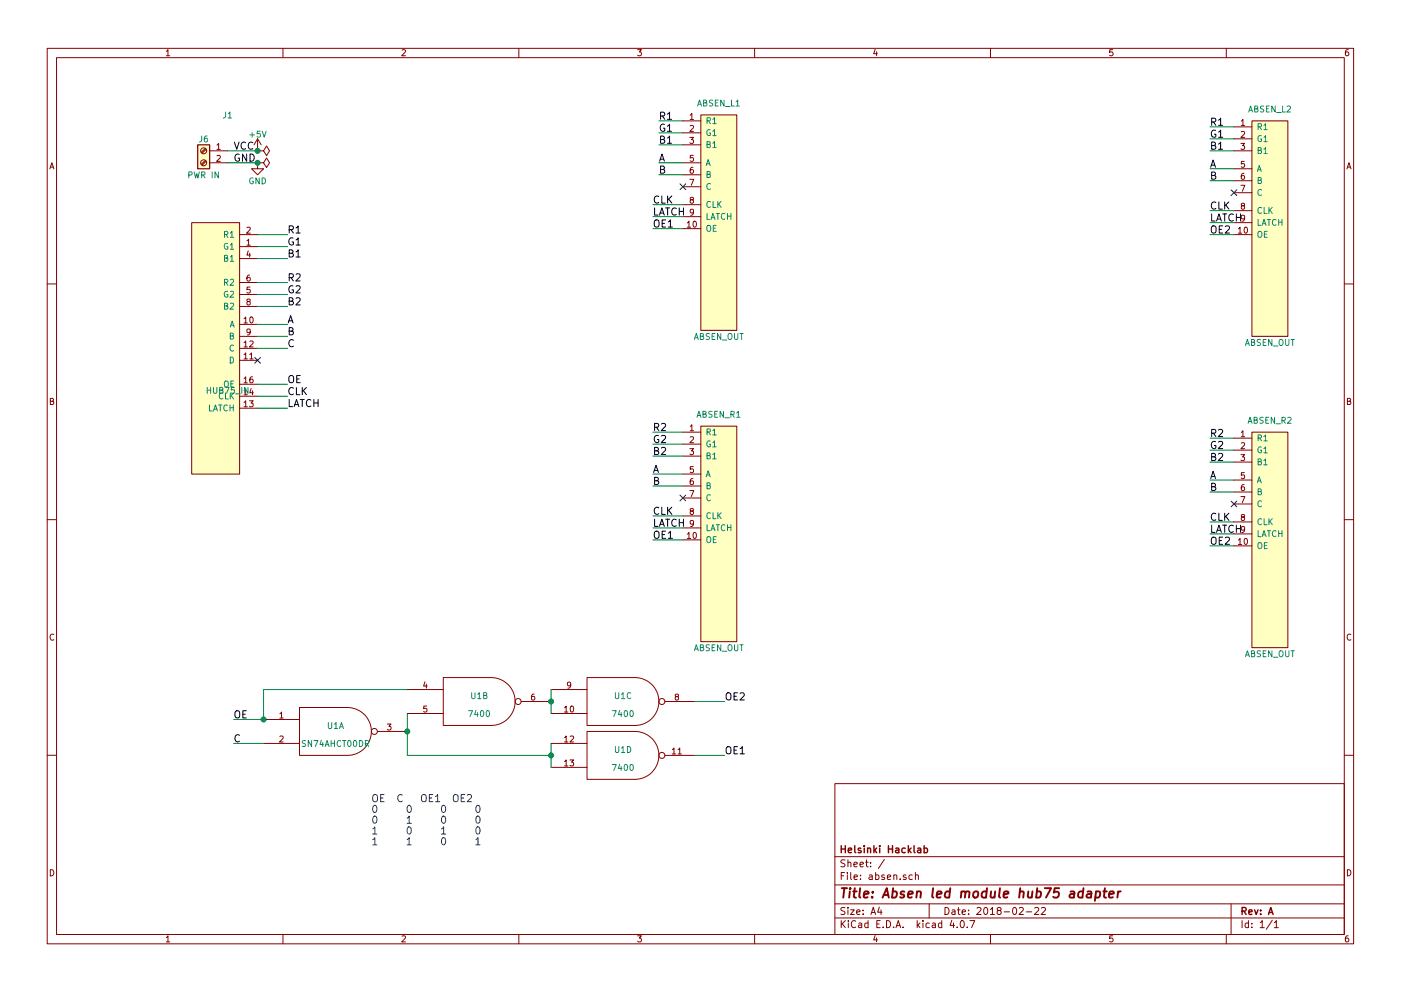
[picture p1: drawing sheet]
<svg xmlns="http://www.w3.org/2000/svg" width="297mm" height="210mm" viewBox="0 0 297 210" stroke-linecap="round" stroke-linejoin="round" font-family="sans-serif">
<g fill="none" stroke="#840000" stroke-width=".21">
<path d="M10 10.3h277v189.9h-277zM12 12.2h273v186.1h-273zM35.3 10.9l.3-.4v1.3M35.3 11.8h.7M60 10.3v1.9M85.2 10.6l.5-.1 .3 .4-.8 .9h.8M110 10.3v1.9M135.2 10.5h.8l-.4 .5 .3 .1 .1 .2-.1 .4-.2 .1-.5-.1M160 10.3v1.9M185.5 10.5l-.3 .9h.8M185.9 11v.8M210 10.3v1.9"/>
<path d="M235.9 10.5h-.6v.6h.6l.1 .5-.3 .2-.4-.1M260 10.3v1.9M285.9 10.5l-.4 .1-.2 .2-.1 .8 .3 .2 .4-.1 .1-.4-.1-.2-.4-.1-.3 .3M10.6 35.8l.4-1.3 .4 1.3M10.7 35.5h.6M43.5 34l-.8 .9M43.5 31.5l-.8 .8M43.7 34.2l-.9 .8M43.7 31.7l-.9 .8M44.4 32h3.9M44.4 34.5h3.9M46 30.8l.4-.4v1.3"/>
<path d="M46 33.1l.5-.1 .2 .3-.8 .9h.8M46 31.7h.7M54.6 34.5v1.3h1.3l-1.3 1.3-1.3-1.3h1.3M54.6 32h.1M54.6 32h1.3l.6-1 .6 1-.6 1-.6-1M54.6 34.5h.1M54.6 34.5h1.3l.6-1 .6 1-.6 1.1-.6-1.1M54.6 29.5l-.8 1.2M54.6 29.5v2.5M54.6 29.5l.8 1.2M144.8 34.5h3.8M144.8 25.6h3.8"/>
<path d="M144.8 28.2h3.8M144.8 30.7h3.8M144.8 37.1h3.8M144.8 39.6h3.8M146.3 29.2h.7l-.4 .4 .4 .1v.6l-.2 .1-.5-.1M146.3 38h.8l-.5 1.3M146.3 24.4l.4-.3v1.2M146.3 26.7l.5-.1 .2 .4-.7 .9h.7M146.3 25.3h.7M146.9 35.5l-.3 .1-.2 .2-.1 .7 .3 .3 .4-.2-.1-.6h-.3l-.3 .2M147 33h-.6l-.1 .5h.7v.6l-.2 .1-.5-.1M148.6 24.4h7.6v45.7h-7.6z"/>
<path d="M261.6 32h3.8M261.6 26.9h3.8M261.6 29.5h3.8M261.6 35.8h3.8M261.6 38.3h3.8M263.1 30.4h.8l-.5 .5 .4 .1v.6l-.1 .1-.6-.1M263.1 39.3h.8l-.5 1.3M263.2 25.7l.3-.4v1.3M263.2 28l.5-.1 .2 .3-.8 1h.8M263.2 26.6h.7M263.8 36.8h-.4l-.2 .3v.7l.2 .2 .4-.1v-.6h-.4l-.2 .2M263.8 34.2h-.6v.6h.6v.6l-.1 .1-.5-.1"/>
<path d="M265.4 25.6h7.6v45.8h-7.6zM285.6 35.8l.4-1.3 .4 1.3M285.7 35.5h.6M40.6 47.2h10.2v53.4h-10.2zM50.8 52.3h3.8M50.8 49.8h3.8M50.8 54.9h3.8M50.8 59.9h3.8M52.3 51.1l.4-.4v1.3M52.3 48.3l.5-.1 .3 .4-.8 .9h.8M52.3 52h.8M52.6 53.2l-.3 .9h.8"/>
<path d="M52.9 58.4h-.3l-.2 .3-.1 .7 .3 .2 .4-.1-.1-.6-.3-.1-.3 .3M52.9 53.7v.9M144.8 43.4h3.8M144.8 46h3.8M144.8 48.5h3.8M145.7 47.3l.4-.4v1.3M145.7 48.2h.7M146.6 42.4l-.3-.2 .1-.2h.6v.3l-.6 .1-.1 .2 .1 .4 .2 .1h.2l.2-.2v-.4l-.2-.1M147 44.9l-.2 .3-.4-.1v-.6l.4-.1 .2 .2v.8l-.3 .3h-.3M147 47l.2-.1a.67 .67 0 0 1 .5 .7 .67 .67 0 0 1-.5 .6l-.3-.5zM261.6 49.8h3.8M261.6 40.9h3.8"/>
<path d="M261.6 44.7h3.8M261.6 47.2h3.8M262.6 48.6l.3-.4v1.3M262.6 49.5h.7M263.4 43.7l-.2-.3v-.2h.6v.3l-.5 .2-.1 .2v.4l.2 .1h.3l.2-.3-.1-.3-.1-.1M263.9 46.2l-.2 .3-.4-.1-.1-.6 .5-.1 .2 .2-.1 .7-.3 .3h-.2M263.9 48.3l.2-.1a.67 .67 0 0 1 .4 .6 .67 .67 0 0 1-.4 .7l-.3-.5zM10 60.2h2M50.8 62.5h3.8M50.8 65h3.8M50.8 71.4h3.8M50.8 68.8h3.8"/>
<path d="M50.8 76.4h3.8M50.8 73.9h3.8M51.7 67.6l.4-.3v1.2M51.7 75.2l.4-.3v1.2M51.7 72.7l.4-.4v1.3M51.7 68.5h.8M51.7 76.1h.8M51.7 73.6h.8M52.6 64l-.3-.3 .2-.2h.5v.3l-.5 .2-.2 .2 .1 .4 .2 .1h.2l.3-.2-.1-.4-.2-.1M53 75.2l.3-.3v1.2M53 72.4l.4-.1 .3 .4-.8 .9h.8M53 76.1h.7"/>
<path d="M53 60.9h-.6l-.1 .6h.7v.5l-.2 .2-.5-.2M53.1 70.3l-.3 .3-.3-.1-.1-.6 .4-.1 .3 .2-.1 .8-.3 .3h-.2M53.1 67.4l.1-.1a.67 .67 0 0 1 .5 .6 .67 .67 0 0 1-.5 .6l-.2-.5zM53.5 80h-.3l-.2 .3v.7l.2 .2 .4-.1-.1-.6-.3-.1-.2 .3M285 60.2h2M10.7 85.1h.5l.1-.5-.6-.1v1.3h.5l.2-.4-.3-.3M50.8 86.6h3.8M50.8 84.1h3.8M50.8 81.5h3.8M51.7 85.4l.4-.4v1.3M51.7 82.8l.4-.3v1.3M51.7 80.3l.4-.3v1.2"/>
<path d="M51.7 86.3h.8M51.7 83.8h.8M51.7 81.2h.8M52.9 85h.8l-.5 .5 .4 .1v.6l-.2 .1-.5-.1M53.2 82.4l-.2 .9h.7M53.5 82.9v.9M144.8 91.7h3.8M144.8 94.2h3.8M144.8 96.8h3.8M146.3 95.2h.7l-.4 .5 .4 .1v.5l-.2 .2-.5-.2M146.3 90.5l.4-.4v1.3M146.3 92.8l.5-.1 .2 .3-.7 .9h.7"/>
<path d="M146.3 91.4h.7M147 99h-.6l-.1 .6h.7v.5l-.2 .2-.5-.2M148.6 90.4h7.6v45.7h-7.6zM261.6 93h3.8M261.6 95.5h3.8M261.6 98h3.8M263.1 96.5h.8l-.5 .4 .4 .1v.6l-.1 .1-.6-.1M263.2 91.7l.3-.3v1.3M263.2 94l.5-.1 .2 .4-.8 .9h.8M263.2 92.7h.7M265.4 91.7h7.6v45.7h-7.6zM285.7 85.1h.5l.1-.5-.6-.1v1.3h.5l.2-.4-.3-.3"/>
<path d="M10 110.3h2M144.8 100.6h3.8M144.8 103.1h3.8M144.8 105.7h3.8M144.8 109.5h3.8M144.8 112h3.8M144.8 114.5h3.8M145.7 113.3l.4-.3v1.2M145.7 114.2h.7M146.3 104.1h.8l-.5 1.3M146.6 108.4l-.3-.2 .1-.2h.6v.3l-.6 .2-.1 .2 .1 .3 .2 .2h.2l.2-.3v-.3l-.2-.2M146.9 101.5l-.3 .1-.2 .2-.1 .8 .3 .2 .4-.1-.1-.6-.3-.1-.3 .3"/>
<path d="M147 111l-.2 .2-.4-.1v-.6l.4-.1 .2 .3v.7l-.3 .3h-.3M147 113.1l.2-.1a.67 .67 0 0 1 .5 .6 .67 .67 0 0 1-.5 .6l-.3-.4zM261.6 101.8h3.8M261.6 104.4h3.8M261.6 106.9h3.8M261.6 110.7h3.8M261.6 113.3h3.8M261.6 115.8h3.8M262.6 114.6l.3-.4v1.3M262.6 115.5h.7M263.1 105.4h.8l-.5 1.2M263.4 109.7l-.2-.2 .1-.3 .5 .1v.3l-.5 .1-.1 .3v.3l.2 .1h.3l.2-.2-.1-.4-.1-.1"/>
<path d="M263.8 102.8l-.4 .1-.2 .2v.7l.2 .3 .4-.1v-.7h-.4l-.2 .2M263.8 100.3h-.6v.6h.6v.5l-.1 .1-.5-.1M263.9 112.2l-.2 .3-.4-.1-.1-.6 .5-.1 .2 .2-.1 .8-.3 .3h-.2M263.9 114.3l.2-.1a.67 .67 0 0 1 .4 .7 .67 .67 0 0 1-.4 .6l-.3-.5zM285 110.3h2M11.4 134.6a.58 .58 0 0 0-.8 .6 .58 .58 0 0 0 .8 .5M286.4 134.6a.58 .58 0 0 0-.8 .6 .58 .58 0 0 0 .8 .5M55.9 152.6h7.6M55.9 157.7h7.6M59.3 151.4l.4-.3v1.2M59.3 156.3l.5-.1 .2 .3-.7 .9h.7M59.3 152.3h.7"/>
<path d="M63.5 150.1h10.2a5.1 5.1 0 0 1 5 5.1 5.1 5.1 0 0 1-5 5.1h-10.2zM80 155.2h6.4M82.1 153.6h.8l-.4 .5 .4 .1v.6l-.2 .1-.6-.1M86.4 146.3h7.6M86.4 151.4h7.6M90.1 144.6l-.3 1h.8M90.4 145.1v.9M90.5 149.8h-.6l-.1 .6h.7v.5l-.2 .2-.5-.2M94 143.8h10.1a5.1 5.1 0 0 1 5.1 5 5.1 5.1 0 0 1-5.1 5.1h-10.1zM110.5 148.8h6.3M113.3 147.3h-.4l-.2 .3v.7l.2 .2 .4-.1v-.6l-.4-.1-.2 .3M116.8 157.7h7.7"/>
<path d="M116.8 146.3h7.7M116.8 151.4h7.7M119.7 150.2l.3-.4v1.3M119.7 156.5l.3-.3v1.2M119.7 151.1h.7M119.7 157.4h.7M120.9 156.3l.5-.1 .2 .3-.8 .9h.8M121 145.3l-.2 .2-.4-.1-.1-.6 .5-.1 .2 .3v.7l-.4 .3h-.2M121 149.9l.2-.1a.67 .67 0 0 1 .4 .6 .67 .67 0 0 1-.4 .7l-.3-.5zM124.5 143.8h10.1a5.1 5.1 0 0 1 5.1 5 5.1 5.1 0 0 1-5.1 5.1h-10.1zM124.5 155.2h10.1a5.1 5.1 0 0 1 5.1 5.1 5.1 5.1 0 0 1-5.1 5h-10.1zM141 148.8h6.3"/>
<path d="M142.5 159l.4-.3v1.3M142.5 160h.8M143.4 147.8l-.2-.2 .1-.3 .5 .1v.3l-.5 .1-.1 .3v.3l.2 .1h.2l.3-.2-.1-.4-.2-.1M143.8 159l.3-.3v1.3M143.8 160h.7M10 160.2h2M116.8 162.8h7.7M119.7 161.6l.3-.4v1.3M119.7 162.5h.7M120.8 161.2h.8l-.4 .5 .4 .1v.6l-.2 .1-.6-.1M141 160.3h6.3M177 166.3h108v32h-108z"/>
<path d="M285 160.2h2M10.7 184.5a.65 .65 0 0 1 .7 .7 .65 .65 0 0 1-.7 .6zM35.3 198.9l.3-.4v1.3M35.3 199.8h.7M60 198.3v1.9M85.2 198.6l.5-.1 .3 .4-.8 .9h.8M110 198.3v1.9M135.2 198.5h.8l-.4 .5 .3 .1 .1 .2-.1 .4-.2 .1-.5-.1M160 198.3v1.9M177 194.8h108M177 191.8h108M177 187.8h108"/>
<path d="M177 181.8h108M178.4 195.3v1.5M178.4 185.8h.5M178.6 196l.6 .8M179.1 185.1h-.7v1.5M179.1 192.6l-.5-.1-.3 .3 .1 .3 .7 .4v.4l-.2 .1-.6-.1M179.1 182.5l-.5-.1-.3 .3 .1 .3 .7 .4v.4l-.2 .1-.6-.1M179.2 195.3l-.8 .9M179.7 185.1v.2M179.7 185.6v1M179.8 192.5v.2M179.8 183.1l.2-.2 .4 .1v.9"/>
<path d="M179.8 182.4v1.5M179.8 193v1M179.9 195.3v.2M179.9 195.8v1M180.3 193h.8l-.8 1h.8M180.4 185.1v1.3l.2 .2M181.1 183.4l.7-.1-.1-.3-.4-.1-.2 .2v.7h.6M181.1 186.1l.7-.1-.1-.3-.4-.1-.2 .2 .1 .7h.5M181.4 195.5a.71 .71 0 0 0-1 .5 .71 .71 0 0 0 .8 .8l.2-.1M181.6 193.5l.7-.1v-.3l-.4-.1-.3 .2 .1 .7h.6M182.1 195.9h.6v.9M182.3 183.4l.8-.1-.1-.3-.4-.1-.3 .2 .1 .7h.6"/>
<path d="M182.4 186.5v.1M182.4 185.7v.1M182.7 196.2l-.7 .3 .2 .3 .5-.1M183 193.9v.1M183 193.1v.1M183.5 182.9h.6M183.7 182.4v1.3l.4 .2M184 195.9l-.4-.1-.3 .3 .1 .6 .2 .1 .4-.1M184 195.3v1.5M184.3 185.7h.6v.9M184.6 183.8v.1M184.6 183v.1"/>
<path d="M184.7 194l.4-1.5 .5 1.5M184.8 193.6h.7M184.9 186l-.7 .3 .3 .3 .4-.1M185.5 198.5l-.3 .9h.8M185.6 185.7l.5-.1 .3 .3-.2 .6h-.6M185.6 185.1v1.5M185.9 199v.8M185.9 196h.5M186.4 192.5l-.3 1h.9M186.6 195.3h-.7v1.5h.7M186.8 193v1M187.2 196.7v.1"/>
<path d="M187.5 185.7l-.4-.1-.2 .2 .1 .2 .5 .2v.3h-.6M187.5 182.3l-1.3 2M188 195.3a.76 .76 0 0 1 .8 .8 .76 .76 0 0 1-.8 .7zM188.1 186.1l.7-.1v-.3l-.4-.1-.3 .2 .1 .7h.6M189.5 196.7v.1M189.5 185.7l.2-.1 .4 .1v.9M189.5 185.6v1M190 196.8l.4-1.5 .6 1.5M190.1 196.4h.7M190.9 186.5v.1M191.5 196.7v.1M192.1 185.7l-.4-.1-.2 .2 .1 .2 .5 .2v.3h-.6"/>
<path d="M193.4 185.7l-.4-.1-.3 .3 .1 .6 .2 .1 .4-.1M194.1 185.7l.2-.1 .4 .1v.9M194.1 185.1v1.5M194.5 195.3v1.5M194.6 196.3l.4 .5M195 195.8l-.5 .6M195.7 195.3v.2M195.7 195.8v1M197 191.8v3M197 195.9l-.4-.1-.3 .3 .1 .6 .2 .1 .4-.1M197.7 195.9h.6v.9M198.3 196.2l-.7 .3 .2 .3 .5-.1"/>
<path d="M199.7 195.9l-.5-.1-.2 .3v.6l.2 .1 .5-.1M199.7 195.3v1.5M200.4 192.5a.76 .76 0 0 1 .8 .8 .76 .76 0 0 1-.8 .7zM201.8 195.2l-.4 1.1h1M201.9 193.1h.5l.1 .9M202.2 195.8v1M202.5 193.4l-.7 .3 .2 .3 .5-.1M202.9 196.7v.1M203 193h.6M203.2 192.5v1.3l.4 .2M203.8 195.4l.1-.1a.8 .8 0 0 1 .6 .8 .8 .8 0 0 1-.6 .7 .97 .97 0 0 1-.1-1.4zM204 193.5l.7-.1-.1-.3-.4-.1-.2 .2 .1 .7h.5"/>
<path d="M205.1 196.7v.1M205.4 193.9v.1M205.4 193.1v.1M205.6 195.3h1.1l-.7 1.5M207.1 192.7l.6-.2 .3 .5-.9 1h.9M208.7 192.7l.2-.2a.8 .8 0 0 1 .5 .8 .8 .8 0 0 1-.5 .7l-.3-.5zM210 193l.4-.5v1.5M210 194h.8M210 198.3v1.9M211.7 193.2l-.3-.3 .1-.2 .2-.2 .4 .1 .2 .2-.1 .2-.5 .2-.3 .3v.2l.3 .3h.3l.3-.3v-.2l-.3-.3M212.9 193.5h1.1M214.8 192.7l.2-.2a.8 .8 0 0 1 .6 .8 .8 .8 0 0 1-.6 .7l-.3-.5z"/>
<path d="M216.1 192.7l.6-.2 .3 .5-1 1h1M217.6 193.5h1.1M219.4 192.7l.6-.2 .2 .5-.9 1h.9M220.8 192.7l.6-.2 .3 .5-1 1h1M235.9 198.5h-.6v.7l.6-.1 .1 .5-.3 .2-.4-.1M260 198.3v1.9M261 191.8v6.5M263.3 195.3v1.5M264.7 195.9l-.4-.1-.3 .3 .1 .6 .2 .1 .4-.1M264.7 195.3v1.5M265.4 196.7v.1M265.4 195.9v.1"/>
<path d="M267.2 195.8l.4-.5v1.5M267.2 196.8h.8M269.7 195.2l-1.2 2M270.2 195.8l.4-.5v1.5M270.2 196.8h.8M285.7 184.5a.65 .65 0 0 1 .7 .7 .65 .65 0 0 1-.7 .6zM285.9 198.5l-.4 .1-.2 .3-.1 .7 .3 .2 .4-.1 .1-.4-.1-.2-.4-.1-.3 .3"/>
<circle cx="43.2" cy="32" r=".63"/>
<circle cx="43.2" cy="34.5" r=".63"/>
<circle cx="79.4" cy="155.2" r=".63"/>
<circle cx="109.9" cy="148.8" r=".63"/>
<circle cx="140.3" cy="148.8" r=".63"/>
<circle cx="140.3" cy="160.3" r=".63"/>
</g>
<g fill="none" stroke="#840000" stroke-width=".3">
<path d="M178.4 179.4v1.5M179.2 179.4v1.5M181.2 179.4v1.3l.2 .2M183.2 179.4v.2M183.2 179.9v1M183.9 179.9v1M185.3 179.4v1.5M185.9 179.9l-.6 .6M186.5 179.4v.2M186.5 179.9v1M188.4 179.4v1.5M189.2 179.4v1.5"/>
<path d="M192.6 179.4v1.5M193.2 179.9l-.6 .6M193.8 179.4v1.3l.2 .2M195.9 179.4v1.5M178.4 180.1h.8M179.9 180.4l.7-.1-.1-.3-.4-.1-.2 .2v.7h.6M182.5 180l-.3-.1-.3 .2 .1 .3 .5 .1v.3h-.6M183.9 180.1l.2-.2 .4 .1 .1 .9M185.4 180.4l.5 .5M188.4 180.1h.8M189.9 180h.6l.1 .9M190.6 180.3l-.7 .3 .2 .3 .5-.1"/>
<path d="M191.9 180l-.4-.1-.3 .3 .1 .6 .2 .1 .4-.1M192.7 180.4l.5 .5M194.6 180h.6v.9M195.2 180.3l-.7 .3 .2 .3 .5-.1M195.9 180l.5-.1 .2 .3-.1 .6h-.6M263.3 193.3l.8-.1 .1-.2-.1-.3-.2-.2h-.6v1.5M263.7 193.3l.5 .7M264.8 193.5l.7-.1-.1-.3-.4-.1-.2 .2v.7h.6M266 193l.3 1 .4-1M267.3 193.9v.1M267.3 193.1v.1M268.9 194l.5-1.5 .5 1.5"/>
<path d="M269.1 193.6h.7"/>
</g>
<g fill="none" stroke="#840000" stroke-width=".41">
<path d="M178.5 188.4h1.1M179 188.4l-.2 2M180.2 189.1l-.2 1.3M180.3 188.4l-.1 .2 .2-.1-.1-.1-.1 .2M180.9 189.1h.7M181.2 188.4l-.2 1.8 .1 .1 .4 .1M182.4 188.4l-.2 1.8 .2 .2M183.2 189.8l.9-.2v-.4l-.6-.1-.3 .3v.9h.7M184.9 190.3v.1M185.1 189.2l-.1 .2-.1-.1 .2-.1-.1 .2M187.1 190.4l.9-2 .4 2M187.4 189.9h.9"/>
<path d="M189.3 189.2l.5-.1 .3 .2-.1 1a.67 .67 0 0 1-.9 0M189.4 188.4l-.3 2M191.7 189.2l-.4-.1-.4 .4 .3 .3 .4 .1 .1 .3-.1 .1h-.8M192.5 189.8l1-.2v-.4l-.6-.1-.3 .3v.9h.7M194.4 189.3l.3-.2 .5 .1-.1 1.2M194.4 189.1l-.1 1.3M197.8 188.4l-.2 1.8 .3 .2M198.6 189.8l1-.2v-.4h-.8l-.2 1 .2 .2 .6-.1M201.4 189.2l-.2-.1a.67 .67 0 0 0-.8 .4v.8l.3 .1 .5-.1M201.5 188.4l-.3 2M203.8 189.3l.3-.2 .5 .1v1.2M203.9 189.1l-.2 1.3"/>
<path d="M204.7 189.4a.52 .52 0 0 1 .8-.2l-.1 1.2M206.5 189.3l.3-.2 .6 .2-.1 .8-.4 .3-.5-.1zM209.2 189.2l-.2-.1a.67 .67 0 0 0-.8 .4v.8l.3 .1 .5-.1M209.3 188.4l-.3 2M210.1 189.1v1.2l.4 .1 .3-.1M211 189.1l-.2 1.3M212 188.4l-.2 1.8 .3 .2M212.8 189.8l1-.2-.1-.4h-.7l-.2 1 .2 .2 .6-.1M216.2 189.3l.3-.2 .5 .1-.1 1.2M216.3 188.4l-.2 2M218 189.1v1.2l.4 .1 .3-.1M218.9 189.1l-.2 1.3"/>
<path d="M219.8 189.2l.6-.1 .3 .2-.2 1a.67 .67 0 0 1-.8 0M219.9 188.4l-.2 2M221.5 188.4h1.4l-1.1 2M224.6 188.4h-1l-.2 1 .3-.2 .7 .1 .1 .3-.2 .7-.2 .1h-.5l-.3-.1M227 189.2h.7v1.2M227.8 189.6l-.7 .1a.4 .4 0 0 0-.3 .3 .4 .4 0 0 0 .2 .4l.7-.1M229.6 189.2l-.2-.1a.67 .67 0 0 0-.8 .4v.8l.3 .1 .6-.1M229.7 188.4l-.2 2M230.6 189.2h.7v1.2M231.4 189.6l-.7 .1a.4 .4 0 0 0-.3 .3 .4 .4 0 0 0 .2 .4l.7-.1M232.4 189.2l.5-.1 .3 .2-.1 1a.67 .67 0 0 1-.9 0M232.4 189.1l-.3 2"/>
<path d="M233.9 189.1h.8M234.3 188.4l-.2 1.8v.1l.4 .1M235.2 189.8l.9-.2v-.4h-.8l-.2 1 .3 .2 .5-.1M237.1 189.1l-.2 1.3M237.6 189.1l-.4 .1-.2 .3"/>
</g>
<g fill="none" stroke="#008484" stroke-width=".21">
<path d="M40 37.1h.6l.1-.5-.7-.1v1.2M41.2 36.5l.3 1.2 .2-.9 .3 .9 .3-1.2M42.7 28.8v1.1l-.4 .2M42.7 37.1h.7v-.5l-.7-.1v1.2M43.1 37.1l.4 .6M43.9 28.8l-.4 .1-.1 .3-.1 .7 .2 .2 .5-.1-.1-.6-.4-.1-.2 .3M45 36.5v1.2M46.3 36.5v1.2l-.7-1.2v1.2M47.8 23.8v1l-.5 .2M48.4 24.1l.3-.3v1.2M48.4 25h.7M53 28.6h.9"/>
<path d="M53.5 28.1v1M53.6 37.8a.59 .59 0 0 0-.7 .6 .59 .59 0 0 0 .7 .5l.1-.5h-.2M55 37.7v1.3l-.7-1.3v1.3M55.2 27.8h-.6l-.1 .6h.7v.6l-.2 .1-.5-.1M55.6 37.7a.64 .64 0 0 1 .7 .7 .64 .64 0 0 1-.7 .6zM55.6 27.8l.4 1.3 .4-1.3M147.9 22.5l.4-1.3 .4 1.3M148 22.1h.6M149.2 21.8l.6-.1v-.4l-.6-.1v1.3h.5l.2-.4-.3-.3M149.7 35.1l.4-1.2 .5 1.2M149.9 34.7h.5M149.9 25.6l.6-.1 .1-.4-.7-.1v1.2"/>
<path d="M149.9 30.6l.6-.1v-.4l-.6-.1v1.3h.5l.2-.4-.3-.3M149.9 37l.6-.1v-.4l-.6-.1v1.3h.5l.2-.5-.3-.2M150.2 25.6l.4 .6M150.6 27.6a.59 .59 0 0 0-.7 .5 .59 .59 0 0 0 .7 .6v-.5h-.2M150.6 39a.56 .56 0 0 0-.7 .6 .56 .56 0 0 0 .7 .5M151.1 21.3h-.6l-.1 .4a.54 .54 0 0 1 .7 .7l-.2 .1-.5-.1M151.1 25.3l.4-.3v1.2M151.1 27.9l.4-.4v1.3M151.1 30.4l.4-.4v1.3M151.1 26.2h.7M151.1 28.8h.7M151.1 31.3h.7"/>
<path d="M151.7 21.8h.4M152.3 21.2h-.6v1.3h.6M153.5 21.2v1.3l-.7-1.3v1.3M153.8 22.6h1M155.1 21.2v1.3h.6M156.1 21.6l.3-.4v1.3M156.1 22.5h.7M264.7 23.8l.5-1.3 .4 1.3M264.9 23.4h.6M266 23.1l.6-.1v-.4l-.6-.1v1.3h.5l.2-.5-.3-.2M266.6 36.4l.4-1.3 .4 1.3M266.7 36h.6"/>
<path d="M266.8 26.9l.6-.1v-.5l-.6-.1v1.3M266.8 31.9l.6-.1v-.4l-.6-.1v1.3h.4l.3-.4-.3-.3M266.8 38.2l.6-.1v-.3l-.6-.1v1.2h.4l.3-.4-.3-.3M267.1 26.9l.4 .6M267.4 28.8a.59 .59 0 0 0-.7 .6 .59 .59 0 0 0 .7 .6l.1-.5h-.3M267.9 22.5h-.6v.5a.54 .54 0 0 1 .6 .6l-.2 .2-.5-.1M268 26.6l.3-.4v1.3M268 29.1l.3-.3v1.2M268 31.7l.3-.4v1.3M268 27.5h.7M268 30h.7M268 32.6h.7"/>
<path d="M268.5 23.1h.4M269.1 22.5h-.6v1.3h.6M270.4 22.5v1.3l-.8-1.3v1.3M270.7 23.9h.9M271.9 22.5v1.3h.6M272.9 22.6l.5-.1 .2 .4-.8 .9h.8M47.6 49.8l.6-.1 .1-.5-.7-.1v1.3M47.6 54.8l.6-.1v-.4l-.6-.1v1.2h.5l.2-.4-.3-.2M47.6 59.9l.6-.1 .1-.4-.7-.1v1.2M47.9 49.8l.4 .6M47.9 59.9l.4 .6M48.3 51.7a.59 .59 0 0 0-.8 .6 .59 .59 0 0 0 .8 .5v-.5h-.2"/>
<path d="M48.8 52l.4-.4v1.3M48.8 49.4l.4-.3v1.3M48.8 54.5l.4-.3v1.2M48.8 59.4l.5-.1 .2 .3-.8 .9h.8M48.8 52.9h.7M48.8 50.4h.7M48.8 55.4h.7M149.9 45.3v1.3h.6M149.9 48l.2-.2 .4 .1 .2 .8a.42 .42 0 0 1-.2 .3 .42 .42 0 0 1-.5 0l-.1-.3zM150.6 42.8a.56 .56 0 0 0-.7 .6 .56 .56 0 0 0 .7 .5M150.7 46.6l.5-1.3 .4 1.3M150.9 46.2h.6"/>
<path d="M151.2 42.7v1.3h.6M151.2 48.4h.5M151.8 47.8h-.6v1.3h.6M151.8 45.3h.8M152.2 42.7v1.3M152.2 45.3v1.3M152.4 43.3l.5 .7M152.9 42.7l-.7 .8M153.7 45.4a.56 .56 0 0 0-.8 .5 .56 .56 0 0 0 .8 .5M154.3 45.3v1.3M154.3 45.9h.7M155 45.3v1.3"/>
<path d="M266.8 46.6v1.2h.6M266.8 49.3l.2-.2h.4l.1 .8a.42 .42 0 0 1-.2 .4 .42 .42 0 0 1-.4 0l-.2-.4zM267.5 40.3a.56 .56 0 0 0-.8 .5 .56 .56 0 0 0 .8 .5M267.5 44.1a.56 .56 0 0 0-.8 .5 .56 .56 0 0 0 .8 .6M267.6 47.8l.4-1.2 .4 1.2M267.7 47.4h.6M268 44v1.3h.6M268.1 49.7h.4M268.7 49.1h-.6v1.3h.6M268.7 46.6h.7M269 44v1.3M269 46.6v1.2"/>
<path d="M269.2 44.5l.5 .8M269.7 44l-.7 .7M270.5 46.7a.56 .56 0 0 0-.7 .5 .56 .56 0 0 0 .7 .5M271.1 46.6v1.2M271.1 47.1h.7M271.8 46.6v1.2M47.6 64.9l.6-.1v-.4l-.6-.1v1.3h.5l.2-.4-.3-.3M48.3 61.8a.59 .59 0 0 0-.8 .6 .59 .59 0 0 0 .8 .6v-.5h-.2M48.8 61.9l.5-.1 .2 .3-.8 1h.8M48.8 64.4l.5-.1 .2 .4-.8 .9h.8M48.8 71.3l.6-.1v-.4l-.6-.1v1.3h.5l.2-.5-.2-.2M48.8 69.4l.4-1.3 .5 1.3"/>
<path d="M48.8 75.8a.64 .64 0 0 1 .7 .6 .64 .64 0 0 1-.7 .6zM48.9 69h.6M49.5 73.3a.56 .56 0 0 0-.7 .5 .56 .56 0 0 0 .7 .6M147.2 72l.4-1.2 .5 1.2M147.3 71.6h.6M148.5 71.3l.6-.1v-.3l-.6-.1v1.2h.5l.2-.4-.3-.3M150.4 70.8h-.6v.4a.54 .54 0 0 1 .6 .7l-.2 .1h-.5M151 71.3h.4M151.6 70.8h-.6v1.2h.6M152.8 70.8v1.2l-.7-1.2v1.2M153.1 72.1h1M154.4 70.9l.2-.1h.4l.2 .8a.42 .42 0 0 1-.2 .4 .42 .42 0 0 1-.5 0l-.1-.4z"/>
<path d="M155.7 70.8v1l.3 .2h.2l.2-.2v-1M156.9 70.8h.7M157.2 70.8v1.2M264.1 73.3l.4-1.3 .4 1.3M264.2 72.9h.6M265.3 72.6l.6-.1v-.4l-.6-.1v1.3h.5l.2-.4-.2-.3M267.3 72.1h-.7v.4a.54 .54 0 0 1 .6 .7l-.2 .1-.5-.1M267.8 72.6h.4M268.4 72h-.6v1.3h.6M269.7 72v1.3l-.7-1.3v1.3M270 73.4h.9M271.2 72.2l.3-.2 .4 .1 .1 .8a.42 .42 0 0 1-.2 .3 .42 .42 0 0 1-.4 0l-.2-.3z"/>
<path d="M272.6 72v1l.2 .3h.2l.3-.3v-1M273.7 72h.7M274.1 72v1.3M43.9 82.2v1.3M43.9 82.8h.8M44.4 85.9v1.3h.6M44.7 82.2v1.3M45.3 87.2l.4-1.3 .4 1.3M45.3 82.2v1l.2 .3h.2l.3-.3v-1M45.4 86.8h.6M46.4 85.9h.7M46.6 82.8l.6-.1v-.4l-.6-.1v1.3h.5l.2-.5-.3-.2"/>
<path d="M46.7 85.9v1.3M47.2 83.5a.56 .56 0 0 0-.7 .5 .56 .56 0 0 0 .7 .5M47.6 81l.3-.2 .3 .1 .2 .8a.42 .42 0 0 1-.2 .4 .42 .42 0 0 1-.4-.1l-.2-.3zM47.7 82.2h.9l-.6 1.3M47.8 83.4v1.3h.6M48.2 86a.56 .56 0 0 0-.8 .5 .56 .56 0 0 0 .8 .6M48.8 85.9v1.3M48.8 86.5h.7M48.8 83.4v1.3M48.9 81.4h.5M49 83.9l.5 .8M49.5 85.9v1.3"/>
<path d="M49.5 83.4l-.7 .7M49.6 80.8h-.7v1.3h.7M49.7 82.2h-.6l-.1 .6h.7v.5l-.2 .2-.5-.2M50 83.6h1M51.3 82.2v1.3M52.6 82.2v1.3l-.7-1.3v1.3M147.8 88.5l.4-1.2 .4 1.2M147.9 88.2h.6M149 87.9l.7-.1v-.4l-.7-.1v1.2h.5l.3-.4-.3-.2M149.9 91.7l.6-.1 .1-.5-.7-.1v1.3M149.9 96.7l.6-.1v-.4l-.6-.1v1.3h.5l.2-.5-.3-.2M150.2 91.7l.4 .6"/>
<path d="M150.6 93.6a.59 .59 0 0 0-.7 .6 .59 .59 0 0 0 .7 .5v-.4h-.2M151 87.3h-.6l-.1 .5a.54 .54 0 0 1 .6 .6l-.2 .1h-.4M151.1 91.4l.4-.4v1.3M151.1 93.9l.4-.4v1.3M151.1 96.4l.4-.3v1.3M151.1 92.3h.7M151.1 94.8h.7M151.1 97.4h.7M151.5 87.9h.5M152.1 87.3h-.6v1.2h.6M153.4 87.3v1.2l-.7-1.2v1.2M153.7 88.6h1"/>
<path d="M155 87.9h.6v-.5l-.6-.1v1.2M155.3 87.9l.4 .6M156.2 87.6l.3-.3v1.2M156.2 88.5h.7M264.6 89.8l.4-1.3 .5 1.3M264.7 89.4h.6M265.9 89.1l.6-.1v-.4l-.6-.1v1.3h.5l.2-.4-.3-.3M266.8 92.9h.6v-.5l-.6-.1v1.2M266.8 97.9l.6-.1v-.3l-.6-.1v1.2h.4l.3-.4-.3-.3M267.1 92.9l.4 .6M267.4 94.9a.59 .59 0 0 0-.7 .5 .59 .59 0 0 0 .7 .6l.1-.5h-.3M267.8 88.6h-.6v.4a.54 .54 0 0 1 .6 .7l-.2 .1-.5-.1"/>
<path d="M268 92.6l.3-.3v1.2M268 95.2l.3-.4v1.3M268 97.7l.3-.3v1.2M268 93.5h.7M268 96.1h.7M268 98.6h.7M268.4 89.1h.4M269 88.5h-.6v1.3h.6M270.2 88.5v1.3l-.7-1.3v1.3M270.5 89.9h1M271.8 89.2l.6-.1 .1-.5-.7-.1v1.3M272.1 89.2l.4 .6"/>
<path d="M273 88.6l.5-.1 .2 .4-.8 .9h.8M149.7 101.2l.4-1.3 .5 1.3M149.9 100.8h.5M149.9 103l.6-.1v-.4l-.6-.1v1.3h.5l.2-.4-.3-.3M149.9 111.3v1.3h.6M149.9 114l.2-.1h.4l.2 .8a.42 .42 0 0 1-.2 .4 .42 .42 0 0 1-.5 0l-.1-.4zM150.6 105.1a.56 .56 0 0 0-.7 .5 .56 .56 0 0 0 .7 .5M150.6 108.9a.56 .56 0 0 0-.7 .5 .56 .56 0 0 0 .7 .5M150.7 112.6l.5-1.3 .4 1.3M150.9 112.2h.6M151.2 108.8v1.3h.6M151.2 114.4h.5"/>
<path d="M151.8 113.9h-.6v1.2h.6M151.8 111.3h.8M152.2 108.8v1.3M152.2 111.3v1.3M152.4 109.3l.5 .8M152.9 108.8l-.7 .7M153.7 111.4a.56 .56 0 0 0-.8 .5 .56 .56 0 0 0 .8 .6M154.3 111.3v1.3M154.3 111.9h.7M155 111.3v1.3M266.6 102.4l.4-1.2 .4 1.2M266.7 102.1h.6"/>
<path d="M266.8 104.3l.6-.1v-.4l-.6-.1v1.3h.4l.3-.5-.3-.2M266.8 112.6v1.3h.6M266.8 115.3l.2-.2 .4 .1 .1 .8a.42 .42 0 0 1-.2 .4 .42 .42 0 0 1-.4-.1l-.2-.3zM267.5 106.3a.56 .56 0 0 0-.8 .6 .56 .56 0 0 0 .8 .5M267.5 110.2a.56 .56 0 0 0-.8 .5 .56 .56 0 0 0 .8 .5M267.6 113.9l.4-1.3 .4 1.3M267.7 113.5h.6M268 110.1v1.2h.6M268.1 115.7h.4M268.7 115.1h-.6v1.3h.6M268.7 112.6h.7M269 110.1v1.2"/>
<path d="M269 112.6v1.3M269.2 110.6l.5 .7M269.7 110.1l-.7 .7M270.5 112.7a.56 .56 0 0 0-.7 .5 .56 .56 0 0 0 .7 .5M271.1 112.6v1.3M271.1 113.2h.7M271.8 112.6v1.3M147.2 138.1l.4-1.3 .5 1.3M147.3 137.7h.6M148.5 137.4l.6-.1v-.4l-.6-.1v1.3h.5l.2-.5-.3-.2M150.4 136.8h-.6v.5a.54 .54 0 0 1 .6 .6l-.2 .2-.5-.1M151 137.4h.4"/>
<path d="M151.6 136.8h-.6v1.3h.6M152.8 136.8v1.3l-.7-1.3v1.3M153.1 138.2h1M154.4 137l.2-.2h.4l.2 .8a.42 .42 0 0 1-.2 .4 .42 .42 0 0 1-.5 0l-.1-.4zM155.7 136.8v1l.3 .3h.2l.2-.3v-1M156.9 136.8h.7M157.2 136.8v1.3M264.1 139.3l.4-1.2 .4 1.2M264.2 139h.6M265.3 138.7l.6-.1v-.4l-.6-.1v1.2h.5l.2-.4-.2-.2M267.3 138.1h-.7v.5a.54 .54 0 0 1 .6 .6l-.2 .1h-.5M267.8 138.7h.4"/>
<path d="M268.4 138.1h-.6v1.2h.6M269.7 138.1v1.2l-.7-1.2v1.2M270 139.4h.9M271.2 138.2l.3-.1h.4l.1 .8a.42 .42 0 0 1-.2 .4 .42 .42 0 0 1-.4 0l-.2-.4zM272.6 138.1v1l.2 .2h.2l.3-.2v-1M273.7 138.1h.7M274.1 138.1v1.2M64.8 157.2h-.6l-.1 .4a.54 .54 0 0 1 .6 .7l-.1 .1-.5-.1M66.1 157.1v1.3l-.7-1.3v1.3M66.5 157.1h.9l-.5 1.3M68.1 157l-.3 1h.8M68.4 157.5v.9"/>
<path d="M68.9 158.4l.4-1.3 .5 1.3M69.1 158h.5M69.6 153.3v1l.2 .3h.3l.2-.3v-1M70.2 157.1v1.3M70.2 157.7h.7M70.9 153.7l.3-.4v1.3M70.9 154.6h.7M70.9 157.1v1.3M72 154.6l.4-1.3 .4 1.3M72.1 154.2h.6M72.2 157.2a.56 .56 0 0 0-.7 .5 .56 .56 0 0 0 .7 .6M72.6 157.1h.7"/>
<path d="M73 157.1v1.3M73.8 157.2l.2-.1a.67 .67 0 0 1 .4 .7 .67 .67 0 0 1-.4 .6l-.3-.5zM75 157.2l.2-.1a.67 .67 0 0 1 .5 .7 .67 .67 0 0 1-.5 .6l-.3-.5zM76.2 157.1a.64 .64 0 0 1 .7 .7 .64 .64 0 0 1-.7 .6zM77.5 157.8l.6-.1v-.5l-.6-.1v1.3M77.8 157.8l.4 .6M99.3 150.8h.9l-.6 1.2M100 147v1l.2 .2h.3l.2-.2v-1M100.9 150.7l-.3 .9h.8M101.2 151.2v.8M101.3 147.3l.3-.3v1.2M101.3 148.2h.7"/>
<path d="M102 150.9l.1-.1a.67 .67 0 0 1 .5 .6 .67 .67 0 0 1-.5 .6l-.2-.4zM102.5 147.5l.6-.1v-.3l-.6-.1v1.2h.5l.3-.4-.3-.3M103.2 150.9l.2-.1a.67 .67 0 0 1 .4 .6 .67 .67 0 0 1-.4 .6l-.3-.4zM129.8 150.8h.9l-.6 1.2M130.5 147v1l.2 .2h.3l.2-.2v-1M130.5 158.4v1l.2 .3h.3l.2-.3v-1M131.4 150.7l-.3 .9h.8M131.7 151.2v.8M131.7 147.3l.4-.3v1.2M131.7 158.7l.4-.3v1.3M131.7 148.2h.8M131.7 159.7h.8"/>
<path d="M132.4 150.9l.2-.1a.67 .67 0 0 1 .5 .6 .67 .67 0 0 1-.5 .6l-.3-.4zM133 158.4a.64 .64 0 0 1 .7 .6 .64 .64 0 0 1-.7 .7zM133.7 150.9l.1-.1a.67 .67 0 0 1 .5 .6 .67 .67 0 0 1-.5 .6l-.2-.4zM133.7 147.1a.56 .56 0 0 0-.7 .5 .56 .56 0 0 0 .7 .5M129.8 162.2h.9l-.6 1.3M131.4 162.1l-.3 .9h.8M131.7 162.6v.9M132.4 162.3l.2-.1a.67 .67 0 0 1 .5 .6 .67 .67 0 0 1-.5 .7l-.3-.5zM133.7 162.3l.1-.1a.67 .67 0 0 1 .5 .6 .67 .67 0 0 1-.5 .7l-.2-.5z"/>
</g>
<g fill="#ffffc2" stroke="#ffffc2" stroke-width=".21">
<path d="M41.9 30.7h2.5v5.1h-2.5z"/>
<path d="M40.6 47.2h10.2v53.4h-10.2z"/>
<path d="M148.6 24.4h7.6v45.7h-7.6z"/>
<path d="M265.4 25.6h7.6v45.8h-7.6z"/>
<path d="M148.6 90.4h7.6v45.7h-7.6z"/>
<path d="M265.4 91.7h7.6v45.7h-7.6z"/>
</g>
<path d="M41.9 30.7h2.5v5.1h-2.5z" fill="none" stroke="#840000" stroke-width=".25"/>
<g fill="none" stroke="#000" stroke-width=".21">
<path d="M49.7 30.1l.5 1.6 .5-1.6M50.7 32.8a.71 .71 0 0 0-.9 .6 .71 .71 0 0 0 .9 .7l.1-.6h-.3M52.1 30.3a.72 .72 0 0 0-1.1 .5 .72 .72 0 0 0 .8 .9l.3-.2M52.3 32.7v1.5l-.9-1.5v1.5M53 32.7a.77 .77 0 0 1 .9 .7 .77 .77 0 0 1-.9 .8zM53.6 30.3a.72 .72 0 0 0-1 .5 .72 .72 0 0 0 .7 .9l.3-.2M139.9 34.2l.5-1.5 .5 1.5M140 33.8h.7M140.1 24.6l.7-.1 .1-.2v-.4l-.3-.1h-.5v1.5M140.1 29.6l.6-.1 .2-.2-.1-.3-.7-.1v1.5h.5l.3-.3v-.2l-.3-.3M140.1 36l.6-.1 .2-.2-.1-.3-.7-.2v1.5h.5l.3-.1v-.4l-.3-.2M140.4 24.6l.5 .7"/>
<path d="M140.9 26.4a.71 .71 0 0 0-.9 .7 .71 .71 0 0 0 .9 .7v-.6h-.3M141.5 24.2l.5-.4v1.5M141.5 26.8l.5-.5v1.6M141.5 29.3l.5-.4v1.5M141.5 25.3h.9M141.5 27.9h.9M141.5 30.4h.9M256.7 35.5l.5-1.5 .5 1.5M256.8 35h.8M256.9 25.9l.7-.1 .2-.2-.1-.4-.2-.1h-.6v1.5M256.9 30.9l.7-.1 .1-.2-.1-.3-.7-.2v1.6h.6l.2-.2 .1-.3-.4-.3M256.9 37.2h.7l.1-.3-.1-.3-.7-.1v1.5h.6l.2-.1 .1-.4-.4-.3"/>
<path d="M257.3 25.9l.5 .7M257.7 27.7a.71 .71 0 0 0-.9 .7 .71 .71 0 0 0 .9 .7l.1-.6h-.3M258.3 25.5l.5-.4v1.5M258.3 28l.5-.4v1.5M258.3 30.6l.5-.5v1.6M258.3 26.6h.9M258.3 29.1h.9M258.3 31.7h.9M61.3 48.7h.8l.1-.3-.1-.3-.2-.2h-.6v1.5M61.3 53.7h.7l.1-.3v-.2l-.8-.2v1.5h.6l.2-.1 .1-.4-.4-.3M61.3 58.9l.8-.1 .1-.2-.1-.4-.2-.1h-.6v1.5M61.7 48.7l.5 .7"/>
<path d="M61.7 58.9l.5 .7M62.1 50.5a.71 .71 0 0 0-.9 .7 .71 .71 0 0 0 .9 .7l.1-.6h-.3M62.8 48.4l.4-.5v1.5M62.8 50.9l.4-.4v1.5M62.8 53.4l.4-.4v1.5M62.8 58.2l.5-.1 .4 .4-1 1.1h1M62.8 49.4h.9M62.8 52h.9M62.8 54.5h.9M138.8 44.1v1.5h.7M138.8 46.9a.5 .5 0 0 1 .6-.2 .5 .5 0 0 1 .3 .5v.8l-.3 .2a.53 .53 0 0 1-.7-.5zM139.7 41.7a.72 .72 0 0 0-1.1 .5 .72 .72 0 0 0 .8 .9l.3-.2"/>
<path d="M139.8 45.6l.5-1.5 .5 1.5M140 45.2h.7M140.3 41.6v1.5h.7M140.4 47.4h.5M141.1 46.7h-.7v1.5h.7M141.1 44.1h.9M141.6 41.6v1.5M141.6 44.1v1.5M141.7 47.1l.4-.4v1.5M141.7 48.2h.9M141.8 42.2l.6 .9M142.4 41.6l-.8 .8"/>
<path d="M143.4 44.3a.72 .72 0 0 0-1 .5 .72 .72 0 0 0 .7 .8l.3-.1M144 44.1v1.5M144 44.9h.9M144.9 44.1v1.5M256.9 45.4v1.5h.7M256.9 48.2a.5 .5 0 0 1 .6-.3 .5 .5 0 0 1 .3 .5v.8l-.3 .2a.53 .53 0 0 1-.7-.5zM257.8 43a.72 .72 0 0 0-1 .5 .72 .72 0 0 0 .7 .9l.3-.2M257.9 46.9l.5-1.5 .6 1.5M258.1 46.5h.7M258.4 42.8v1.6h.8M258.5 48.7h.5M259.2 47.9h-.7v1.5h.7"/>
<path d="M259.2 45.4h.9M259.7 42.8v1.6M259.7 45.4v1.5M259.8 48.1l.6-.2 .3 .5-1 1h1M259.9 43.5l.7 .9M260.6 42.8l-.9 .9M261.5 45.5a.72 .72 0 0 0-1 .5 .72 .72 0 0 0 .7 .9l.3-.1M262.1 45.4v1.5M262.1 46.1h.9M263 45.4v1.5M61.1 68.5l.5-1.5 .5 1.5M61.2 68.1h.8"/>
<path d="M61.3 70.3l.7-.1 .1-.3v-.2l-.8-.2v1.5h.6l.3-.2v-.3l-.4-.2M61.3 79.9a.5 .5 0 0 1 .6-.2 .5 .5 0 0 1 .4 .5l-.1 .8-.3 .2a.53 .53 0 0 1-.7-.5zM61.3 63.9l.7-.1 .1-.2v-.3l-.8-.1v1.5h.6l.3-.3v-.2l-.4-.3M62.1 60.7a.71 .71 0 0 0-.9 .7 .71 .71 0 0 0 .9 .7l.1-.6h-.3M62.2 72.2a.72 .72 0 0 0-1 .5 .72 .72 0 0 0 .7 .9l.3-.2M62.8 60.8l.5-.2 .4 .5-1 1h1M62.8 63.3l.5-.1 .4 .4-1 1.1h1M63.7 79.7h-.8v1.5h.8M61.3 84.8v1.5h.8M62.2 82.4a.72 .72 0 0 0-1 .5 .72 .72 0 0 0 .7 .8l.3-.1M62.4 86.3l.5-1.5 .5 1.5M62.5 85.8h.7"/>
<path d="M62.8 82.2v1.5h.8M62.9 80.4h.5M63.7 84.8h.8M64.1 82.2v1.5M64.1 84.8v1.5M64.3 82.9l.7 .8M65 82.2l-.9 .9M65.9 84.9a.72 .72 0 0 0-1 .5 .72 .72 0 0 0 .7 .9l.3-.2M66.5 84.8v1.5M66.5 85.5h.9M67.4 84.8v1.5M138.7 99.8h.7"/>
<path d="M138.8 90.6h.7l.2-.3-.1-.3-.2-.2h-.6v1.6M138.8 95.7l.6-.1 .2-.3-.1-.2-.7-.2v1.5h.6l.2-.1 .1-.4-.4-.2M139.2 90.6l.5 .8M139.6 92.5a.71 .71 0 0 0-.9 .6 .71 .71 0 0 0 .9 .7l.1-.6h-.3M140.2 90l.6-.2 .3 .5-.9 1.1h.9M140.2 92.5l.6-.1 .3 .4-.9 1.1h.9M140.2 95.1l.6-.2 .3 .4-.9 1.1h.9M256.9 91.9l.7-.1 .2-.2-.1-.3-.2-.2h-.6v1.5M256.9 96.9l.7-.1 .1-.2-.1-.3-.7-.1v1.5h.6l.2-.1 .1-.4-.4-.3M257.3 91.9l.5 .7M257.7 93.7a.71 .71 0 0 0-.9 .7 .71 .71 0 0 0 .9 .7l.1-.6h-.3M258.3 91.3l.6-.2 .3 .4-.9 1.1h.9"/>
<path d="M258.3 93.8l.6-.2 .3 .5-.9 1.1h.9M258.3 96.3l.6-.1 .3 .4-.9 1.1h.9M138.6 100.2l.5-1.5 .5 1.5M138.8 102l.6-.1 .2-.2-.1-.3-.7-.1v1.5h.6l.2-.2 .1-.3-.4-.3M138.8 110.2v1.5h.7M138.8 112.9a.5 .5 0 0 1 .6-.2 .5 .5 0 0 1 .3 .5v.8l-.3 .2a.53 .53 0 0 1-.7-.5zM139.7 107.8a.72 .72 0 0 0-1.1 .5 .72 .72 0 0 0 .8 .8l.3-.1M139.8 111.7l.5-1.5 .5 1.5M140 111.2h.7M140.3 107.6v1.5h.7M140.4 113.4h.5M141.1 112.7h-.7v1.5h.7"/>
<path d="M141.1 110.2h.9M141.6 107.6v1.5M141.6 110.2v1.5M141.7 113.1l.4-.4v1.5M141.7 114.2h.9M141.8 108.3l.6 .8M142.4 107.6l-.8 .9M143.4 110.3a.72 .72 0 0 0-1 .5 .72 .72 0 0 0 .7 .9l.3-.2M144 110.2v1.5M144 110.9h.9M144.9 110.2v1.5M256.7 101.5l.5-1.5 .5 1.5"/>
<path d="M256.8 101.1h.8M256.9 103.3l.7-.1 .1-.2-.1-.3-.7-.2v1.6h.6l.2-.2 .1-.3-.4-.3M256.9 111.4v1.5h.7M256.9 114.2a.5 .5 0 0 1 .6-.2 .5 .5 0 0 1 .3 .5v.8l-.3 .2a.53 .53 0 0 1-.7-.5zM257.8 109a.72 .72 0 0 0-1 .5 .72 .72 0 0 0 .7 .9l.3-.1M257.9 112.9l.5-1.5 .6 1.5M258.1 112.5h.7M258.4 108.9v1.5h.8M258.5 114.7h.5M259.2 114h-.7v1.5h.7M259.2 111.4h.9M259.7 108.9v1.5"/>
<path d="M259.7 111.4v1.5M259.8 114.1l.6-.1 .3 .4-1 1.1h1M259.9 109.5l.7 .9M260.6 108.9l-.9 .8M261.5 111.6a.72 .72 0 0 0-1 .5 .72 .72 0 0 0 .7 .8l.3-.1M262.1 111.4v1.5M262.1 112.2h.9M263 111.4v1.5M50 150.9a.5 .5 0 0 1 .6-.1 .5 .5 0 0 1 .2 .5v.8l-.3 .2a.53 .53 0 0 1-.7-.5v-.5zM50.8 156a.72 .72 0 0 0-1.1 .5 .72 .72 0 0 0 .8 .9l.3-.2M51.5 151.5h.5M52.2 150.8h-.7v1.5h.7"/>
<path d="M154 158.6a.5 .5 0 0 1 .6-.2 .5 .5 0 0 1 .4 .5l-.1 .8-.3 .2a.53 .53 0 0 1-.7-.5zM154 147.2a.5 .5 0 0 1 .6-.2 .5 .5 0 0 1 .4 .5l-.1 .8-.3 .2a.53 .53 0 0 1-.7-.5zM155.6 159.2h.5M155.6 147.7h.5M156.4 158.4h-.8v1.5h.8M156.4 147h-.8v1.5h.8M156.9 158.8l.5-.4v1.5M156.9 147.1l.6-.1 .3 .4-.9 1.1h.9M156.9 159.9h.9"/>
</g>
<g fill="#008400" stroke="#008400" stroke-width=".25">
<circle cx="54.6" cy="32" r=".51"/>
<circle cx="54.6" cy="34.5" r=".51"/>
<circle cx="55.9" cy="152.6" r=".51"/>
<circle cx="86.4" cy="155.2" r=".51"/>
<circle cx="116.8" cy="148.8" r=".51"/>
<circle cx="116.8" cy="160.3" r=".51"/>
</g>
<g fill="none" stroke="#008400" stroke-width=".21">
<path d="M48.3 32h6.3M48.3 34.5h6.3M139.7 34.5h5.1M139.7 25.6h5.1M139.7 28.2h5.1M139.7 30.7h5.1M139.7 37.1h5.1M256.5 32h5.1M256.5 26.9h5.1M256.5 29.5h5.1M256.5 35.8h5.1M256.5 38.3h5.1"/>
<path d="M54.6 59.9h6.4M54.6 54.9h6.4M54.6 52.3h6.4M54.6 49.8h6.4M138.4 43.4h6.4M138.4 46h6.4M138.4 48.5h6.4M256.5 49.8h5.1M256.5 44.7h5.1M256.5 47.2h5.1M54.6 68.8h6.4M54.6 71.4h6.4"/>
<path d="M54.6 73.9h6.4M54.6 65h6.4M54.6 62.5h6.4M54.6 81.5h6.4M54.6 84.1h6.4M54.6 86.6h6.4M138.4 91.7h6.4M138.4 94.2h6.4M138.4 96.8h6.4M256.5 93h5.1M256.5 95.5h5.1M256.5 98h5.1"/>
<path d="M138.4 100.6h6.4M138.4 103.1h6.4M138.4 109.5h6.4M138.4 112h6.4M138.4 114.5h6.4M256.5 101.8h5.1M256.5 104.4h5.1M256.5 110.7h5.1M256.5 113.3h5.1M256.5 115.8h5.1M49.5 157.7h6.4M86.4 146.3h-30.5v6.3h-6.4"/>
<path d="M86.4 151.4v8.9h30.4M116.8 146.3v5.1M116.8 157.7v5.1M147.3 148.8h6.4M147.3 160.3h6.4"/>
</g>
<path d="M144.2 39l1.2 1.2M145.4 39l-1.2 1.2M261 40.3l1.2 1.2M262.2 40.3l-1.2 1.2M54 75.8l1.2 1.3M55.2 75.8l-1.2 1.3M144.2 105l1.2 1.3M145.4 105l-1.2 1.3M261 106.3l1.2 1.2M262.2 106.3l-1.2 1.2" fill="none" stroke="#000084" stroke-width=".21"/>
<g fill="none" stroke="#0000c2" stroke-width=".21">
<path d="M79 175.9l.5-.5v1.6M79 178.1l.5-.4v1.5M79 177h.9M79 179.2h.9M79.2 168.7a.5 .5 0 0 1 .6-.1 .5 .5 0 0 1 .2 .5v.8l-.3 .2a.53 .53 0 0 1-.7-.5v-.5zM79.2 170.9h.2a.81 .81 0 0 1 .5 .7 .81 .81 0 0 1-.5 .8 .98 .98 0 0 1-.2-1.5zM79.2 173.2l.2-.1a.81 .81 0 0 1 .5 .8 .81 .81 0 0 1-.5 .8 .98 .98 0 0 1-.2-1.5zM80.7 169.3h.5M81.4 168.6h-.7v1.5h.7M85.3 168.7a.72 .72 0 0 0-1 .5 .72 .72 0 0 0 .7 .9l.3-.2M86.3 173.6l.5-.5v1.6M86.3 178.1l.5-.4v1.5"/>
<path d="M86.3 174.7h.9M86.3 179.2h.9M86.5 171l.2-.1a.81 .81 0 0 1 .5 .7 .81 .81 0 0 1-.5 .8l-.2-.2-.2-.4zM86.5 175.6l.2-.2a.81 .81 0 0 1 .5 .8 .81 .81 0 0 1-.5 .8l-.2-.2-.2-.4zM89.6 168.7a.5 .5 0 0 1 .5-.1 .5 .5 0 0 1 .3 .5l-.1 .8-.3 .2a.53 .53 0 0 1-.6-.5v-.5zM91 169.3h.5M91.8 168.6h-.8v1.5h.8M92.3 169l.5-.4v1.5M92.3 170.1h.9M93.6 175.9l.5-.5v1.6M93.6 177h.9M93.8 170.9h.2a.81 .81 0 0 1 .5 .7 .81 .81 0 0 1-.5 .8 .98 .98 0 0 1-.2-1.5z"/>
<path d="M93.8 173.2l.2-.1a.81 .81 0 0 1 .5 .8 .81 .81 0 0 1-.5 .8 .98 .98 0 0 1-.2-1.5zM93.8 177.8l.2-.1a.81 .81 0 0 1 .5 .8 .81 .81 0 0 1-.5 .7 .98 .98 0 0 1-.2-1.4zM96.3 168.7a.5 .5 0 0 1 .6-.1 .5 .5 0 0 1 .2 .5v.8l-.3 .2a.53 .53 0 0 1-.7-.5v-.5zM97.8 169.3h.5M98.5 168.6h-.7v1.5h.7M99.1 168.7l.6-.1 .3 .4-1 1.1h1M100.9 178.1l.4-.4v1.5M100.9 179.2h.9M101 171l.3-.1a.81 .81 0 0 1 .5 .7 .81 .81 0 0 1-.5 .8l-.3-.2-.1-.4zM101 173.3l.3-.2a.81 .81 0 0 1 .5 .8 .81 .81 0 0 1-.5 .8l-.3-.2-.1-.4zM101 175.6l.3-.2a.81 .81 0 0 1 .5 .8 .81 .81 0 0 1-.5 .8l-.3-.2-.1-.4z"/>
</g>
</svg>
